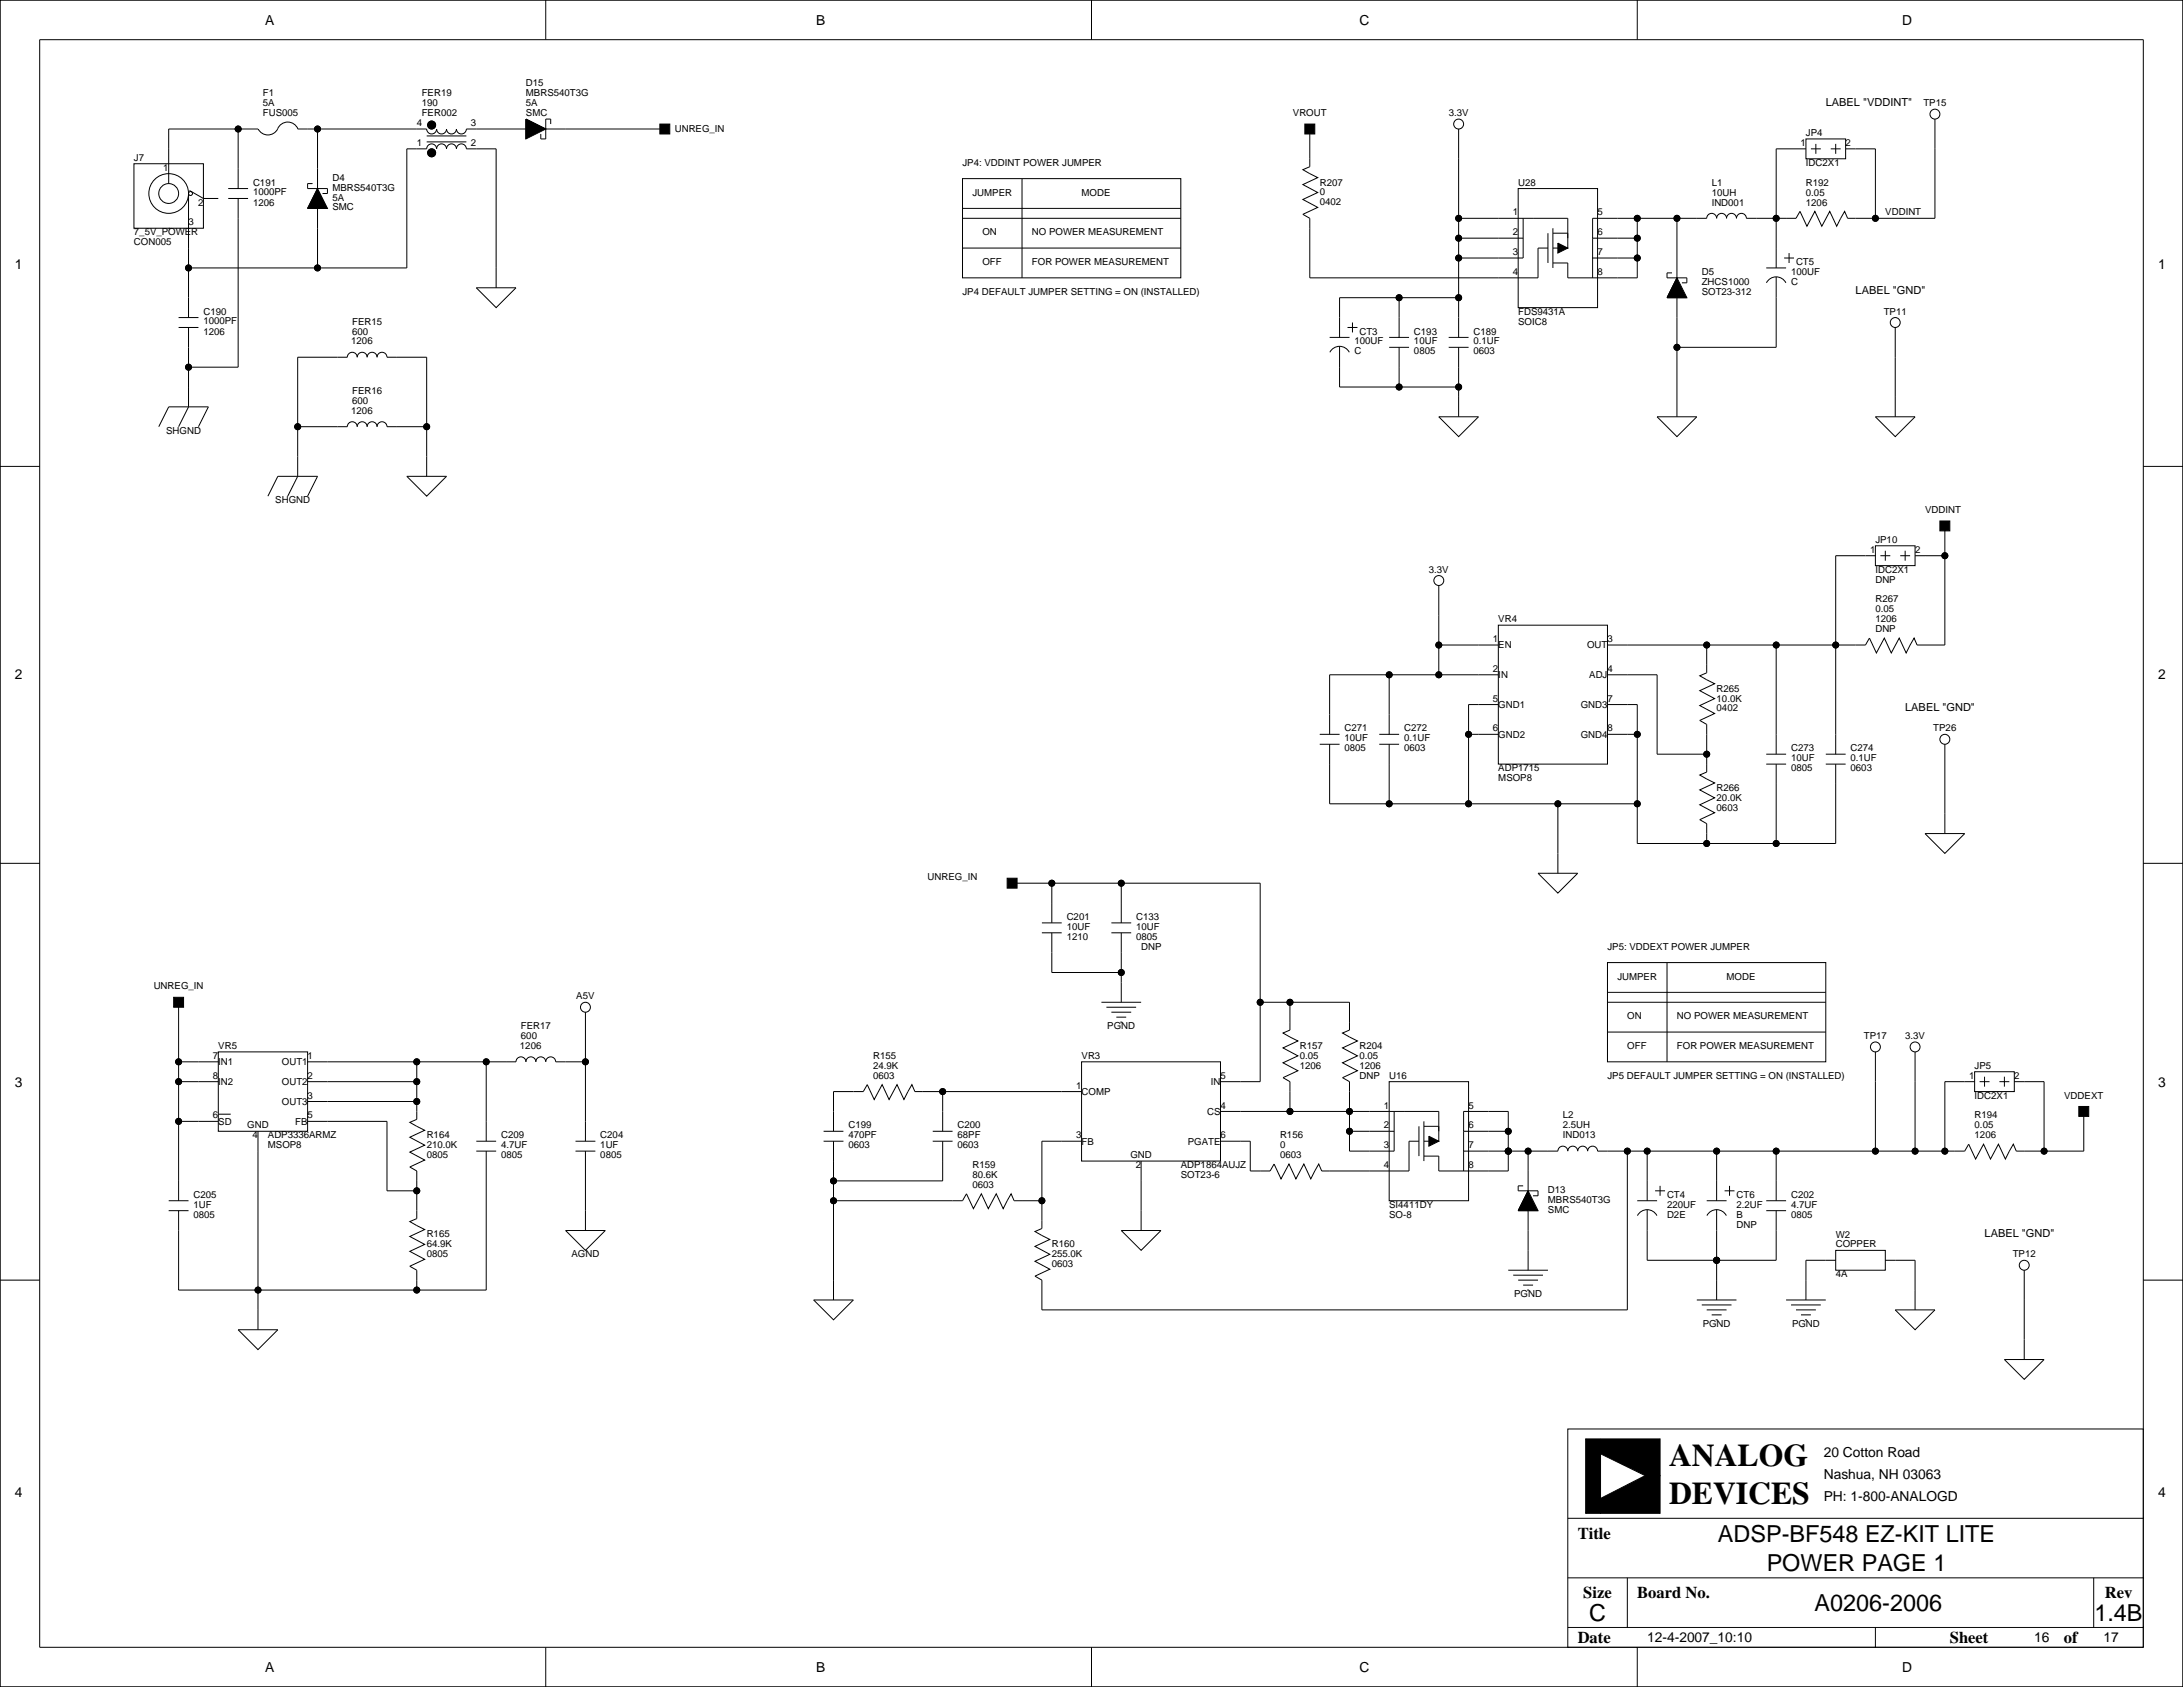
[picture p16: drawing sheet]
<svg xmlns="http://www.w3.org/2000/svg" width="559mm" height="432mm" viewBox="0 0 559 432" stroke-linecap="round" stroke-linejoin="round" font-family="sans-serif">
<defs><g id="words">
<g font-size="8.1">
<text x="427.2" y="375.3">ANALOG</text>
<text x="427.2" y="385">DEVICES</text>
</g>
<g font-size="6">
<text x="439.7" y="394.6">ADSP-BF548 EZ-KIT LITE</text>
<text x="452.2" y="402.2">POWER PAGE 1</text>
<text x="464.5" y="412.4">A0206-2006</text>
<text x="406.8" y="414.9">C</text>
<text x="536.1" y="414.9">1.4B</text>
</g>
<g font-size="4.2">
<text x="403.9" y="393.9">Title</text>
<text x="405.3" y="409.1">Size</text>
<text x="419.1" y="409.1">Board No.</text>
<text x="538.8" y="409.1">Rev</text>
<text x="403.9" y="420.5">Date</text>
<text x="499.1" y="420.5">Sheet</text>
<text x="528.3" y="420.5">of</text>
</g>
<g font-size="3.5">
<text x="67.9" y="6.3">A</text>
<text x="208.9" y="6.3">B</text>
<text x="348" y="6.3">C</text>
<text x="486.9" y="6.3">D</text>
<text x="3.8" y="68.8">1</text>
<text x="552.5" y="68.8">1</text>
<text x="3.8" y="173.7">2</text>
<text x="552.5" y="173.7">2</text>
<text x="3.8" y="278.3">3</text>
<text x="552.5" y="278.3">3</text>
<text x="466.9" y="372.8">20 Cotton Road</text>
<text x="3.8" y="383.3">4</text>
<text x="466.9" y="378.7">Nashua, NH 03063</text>
<text x="552.5" y="383.3">4</text>
<text x="466.9" y="384.3">PH: 1-800-ANALOGD</text>
<text x="421.6" y="420.4">12-4-2007_10:10</text>
<text x="520.7" y="420.4">16</text>
<text x="538.5" y="420.4">17</text>
<text x="67.9" y="428">A</text>
<text x="208.9" y="428">B</text>
<text x="348" y="428">C</text>
<text x="486.9" y="428">D</text>
</g>
<g font-size="2.8">
<text x="467.4" y="27.1">LABEL &quot;VDDINT&quot;</text>
<text x="475" y="75.4">LABEL &quot;GND&quot;</text>
<text x="487.7" y="182">LABEL &quot;GND&quot;</text>
<text x="508" y="316.7">LABEL &quot;GND&quot;</text>
</g>
<g font-size="2.5">
<text x="134.6" y="22.1">D15</text>
<text x="67.3" y="24.6">F1</text>
<text x="67.3" y="29.7">FUS005</text>
<text x="67.3" y="27.2">5A</text>
<text x="107.9" y="24.7">FER19</text>
<text x="107.9" y="29.7">FER002</text>
<text x="107.9" y="27.2">190</text>
<text x="134.6" y="24.7">MBRS540T3G</text>
<text x="134.6" y="29.7">SMC</text>
<text x="134.6" y="27.2">5A</text>
<text x="331" y="29.7">VROUT</text>
<text x="370.8" y="29.7">3.3V</text>
<text x="492.3" y="27.2">TP15</text>
<text x="106.7" y="32.3">4</text>
<text x="120.5" y="32.3">3</text>
<text x="172.7" y="33.9">UNREG_IN</text>
<text x="462.3" y="34.8">JP4</text>
<text x="34.3" y="41.2">J7</text>
<text x="106.7" y="37.4">1</text>
<text x="120.5" y="37.4">2</text>
<text x="460.9" y="37.4">1</text>
<text x="472.4" y="37.4">2</text>
<text x="41.8" y="43.7">1</text>
<text x="64.8" y="47.5">C191</text>
<text x="85.1" y="46.3">D4</text>
<text x="246.4" y="42.4">JP4: VDDINT POWER JUMPER</text>
<text x="337.8" y="47.5">R207</text>
<text x="388.6" y="47.5">U28</text>
<text x="438.1" y="47.5">L1</text>
<text x="462.3" y="42.4">IDC2X1</text>
<text x="462.3" y="47.5">R192</text>
<text x="50.7" y="52.6">2</text>
<text x="64.8" y="52.6">1206</text>
<text x="64.8" y="50">1000PF</text>
<text x="85.1" y="51.3">5A</text>
<text x="85.1" y="48.8">MBRS540T3G</text>
<text x="85.1" y="53.9">SMC</text>
<text x="248.9" y="50.1">JUMPER</text>
<text x="276.9" y="50.1">MODE</text>
<text x="337.8" y="50">0</text>
<text x="337.8" y="52.6">0402</text>
<text x="438.1" y="50.1">10UH</text>
<text x="438.1" y="52.6">IND001</text>
<text x="462.3" y="50.1">0.05</text>
<text x="462.3" y="52.6">1206</text>
<text x="48.3" y="57.7">3</text>
<text x="387.2" y="55.1">1</text>
<text x="408.9" y="55.1">5</text>
<text x="482.6" y="55.1">VDDINT</text>
<text x="34.3" y="62.8">CON005</text>
<text x="34.3" y="60.2">7_5V_POWER</text>
<text x="251.5" y="60.2">ON</text>
<text x="264.2" y="60.2">NO POWER MEASUREMENT</text>
<text x="387.2" y="65.3">3</text>
<text x="387.2" y="60.2">2</text>
<text x="408.9" y="65.3">7</text>
<text x="408.9" y="60.2">6</text>
<text x="251.5" y="67.8">OFF</text>
<text x="264.2" y="67.8">FOR POWER MEASUREMENT</text>
<text x="387.2" y="70.4">4</text>
<text x="408.9" y="70.4">8</text>
<text x="435.6" y="70.4">D5</text>
<text x="458.5" y="70.4">100UF</text>
<text x="459.7" y="67.8">CT5</text>
<text x="246.4" y="75.5">JP4 DEFAULT JUMPER SETTING = ON (INSTALLED)</text>
<text x="435.6" y="75.5">SOT23-312</text>
<text x="435.6" y="72.9">ZHCS1000</text>
<text x="458.5" y="72.9">C</text>
<text x="52.1" y="80.5">C190</text>
<text x="52.1" y="83.1">1000PF</text>
<text x="90.2" y="83.1">FER15</text>
<text x="388.6" y="83.1">SOIC8</text>
<text x="388.6" y="80.5">FDS9431A</text>
<text x="482.2" y="80.5">TP11</text>
<text x="52.1" y="85.6">1206</text>
<text x="89.9" y="88.2">1206</text>
<text x="90.2" y="85.6">600</text>
<text x="346.7" y="88.1">100UF</text>
<text x="348" y="85.6">CT3</text>
<text x="361.9" y="85.6">C193</text>
<text x="361.9" y="88.1">10UF</text>
<text x="377.2" y="85.6">C189</text>
<text x="377.2" y="88.1">0.1UF</text>
<text x="346.7" y="90.7">C</text>
<text x="361.9" y="90.7">0805</text>
<text x="377.2" y="90.7">0603</text>
<text x="90.2" y="100.9">FER16</text>
<text x="89.9" y="105.9">1206</text>
<text x="90.2" y="103.4">600</text>
<text x="42.5" y="111">SHGND</text>
<text x="70.5" y="128.8">SHGND</text>
<text x="492.8" y="131.3">VDDINT</text>
<text x="478.7" y="141.5">1</text>
<text x="480.1" y="139">JP10</text>
<text x="490.2" y="141.5">2</text>
<text x="365.8" y="146.6">3.3V</text>
<text x="480.1" y="146.6">IDC2X1</text>
<text x="480.1" y="149.1">DNP</text>
<text x="480.1" y="154.2">R267</text>
<text x="383.5" y="159.3">VR4</text>
<text x="480.1" y="159.3">1206</text>
<text x="480.1" y="156.7">0.05</text>
<text x="480.1" y="161.8">DNP</text>
<text x="382.2" y="164.4">1</text>
<text x="383.5" y="166">EN</text>
<text x="406.3" y="166">OUT</text>
<text x="411.5" y="164.4">3</text>
<text x="382.2" y="172">2</text>
<text x="383.5" y="173.6">IN</text>
<text x="406.8" y="173.6">ADJ</text>
<text x="411.5" y="172">4</text>
<text x="382.2" y="179.6">5</text>
<text x="411.5" y="179.6">7</text>
<text x="439.4" y="179.6">10.0K</text>
<text x="439.4" y="177">R265</text>
<text x="383.5" y="181.2">GND1</text>
<text x="404.6" y="181.2">GND3</text>
<text x="439.4" y="182.1">0402</text>
<text x="344.2" y="189.7">10UF</text>
<text x="344.2" y="187.2">C271</text>
<text x="359.4" y="187.2">C272</text>
<text x="359.4" y="189.7">0.1UF</text>
<text x="382.2" y="187.2">6</text>
<text x="383.5" y="188.8">GND2</text>
<text x="404.6" y="188.8">GND4</text>
<text x="411.5" y="187.2">8</text>
<text x="494.9" y="187.2">TP26</text>
<text x="344.2" y="192.3">0805</text>
<text x="359.4" y="192.3">0603</text>
<text x="383.5" y="197.4">ADP1715</text>
<text x="458.5" y="192.3">C273</text>
<text x="458.5" y="194.8">10UF</text>
<text x="458.5" y="197.4">0805</text>
<text x="473.7" y="192.3">C274</text>
<text x="473.7" y="197.4">0603</text>
<text x="473.7" y="194.8">0.1UF</text>
<text x="383.5" y="199.9">MSOP8</text>
<text x="439.4" y="202.4">R266</text>
<text x="439.4" y="205">20.0K</text>
<text x="439.4" y="207.5">0603</text>
<text x="237.5" y="225.3">UNREG_IN</text>
<text x="273.1" y="235.5">C201</text>
<text x="273.1" y="238">10UF</text>
<text x="290.8" y="235.5">C133</text>
<text x="290.8" y="238">10UF</text>
<text x="273.1" y="240.6">1210</text>
<text x="290.8" y="240.6">0805</text>
<text x="292.1" y="243.1">DNP</text>
<text x="411.5" y="243.1">JP5: VDDEXT POWER JUMPER</text>
<text x="414" y="250.7">JUMPER</text>
<text x="442" y="250.7">MODE</text>
<text x="39.3" y="253.3">UNREG_IN</text>
<text x="147.5" y="255.8">A5V</text>
<text x="133.3" y="263.4">FER17</text>
<text x="283.5" y="263.4">PGND</text>
<text x="416.6" y="260.9">ON</text>
<text x="429.3" y="260.9">NO POWER MEASUREMENT</text>
<text x="55.9" y="268.5">VR5</text>
<text x="133.1" y="268.5">1206</text>
<text x="133.3" y="266">600</text>
<text x="332.7" y="268.5">R157</text>
<text x="348" y="268.5">R204</text>
<text x="416.6" y="268.5">OFF</text>
<text x="429.3" y="268.5">FOR POWER MEASUREMENT</text>
<text x="477.1" y="266">TP17</text>
<text x="487.7" y="266">3.3V</text>
<text x="54.5" y="271">7</text>
<text x="55.9" y="272.7">IN1</text>
<text x="72.2" y="272.7">OUT1</text>
<text x="78.7" y="271">1</text>
<text x="223.5" y="271">R155</text>
<text x="223.5" y="273.6">24.9K</text>
<text x="276.9" y="271">VR3</text>
<text x="332.7" y="271">0.05</text>
<text x="332.7" y="273.6">1206</text>
<text x="348" y="273.6">1206</text>
<text x="348" y="271">0.05</text>
<text x="505.5" y="273.6">JP5</text>
<text x="54.5" y="276.1">8</text>
<text x="55.9" y="277.7">IN2</text>
<text x="72.2" y="277.7">OUT2</text>
<text x="78.7" y="276.1">2</text>
<text x="78.7" y="281.2">3</text>
<text x="223.5" y="276.1">0603</text>
<text x="275.5" y="278.7">1</text>
<text x="276.9" y="280.3">COMP</text>
<text x="310" y="277.7">IN</text>
<text x="312.4" y="276.1">5</text>
<text x="348" y="276.1">DNP</text>
<text x="355.6" y="276.1">U16</text>
<text x="411.5" y="276.1">JP5 DEFAULT JUMPER SETTING = ON (INSTALLED)</text>
<text x="504.1" y="276.1">1</text>
<text x="505.5" y="281.2">IDC2X1</text>
<text x="515.6" y="276.1">2</text>
<text x="528.4" y="281.2">VDDEXT</text>
<text x="54.5" y="286.3">6</text>
<text x="55.9" y="287.9">SD</text>
<text x="72.2" y="282.8">OUT3</text>
<text x="75.6" y="287.9">FB</text>
<text x="78.7" y="286.3">5</text>
<text x="309" y="285.4">CS</text>
<text x="312.4" y="283.7">4</text>
<text x="354.2" y="283.7">1</text>
<text x="375.9" y="283.7">5</text>
<text x="400" y="286.3">L2</text>
<text x="505.5" y="286.3">R194</text>
<text x="63.3" y="288.8">GND</text>
<text x="64.7" y="291.3">4</text>
<text x="68.6" y="293.9">MSOP8</text>
<text x="68.6" y="291.4">ADP3336ARMZ</text>
<text x="109.2" y="291.3">R164</text>
<text x="109.2" y="293.9">210.0K</text>
<text x="128.3" y="291.4">C209</text>
<text x="128.3" y="293.9">4.7UF</text>
<text x="153.7" y="291.4">C204</text>
<text x="153.7" y="293.9">1UF</text>
<text x="217.2" y="288.8">C199</text>
<text x="217.2" y="291.3">470PF</text>
<text x="217.2" y="293.9">0603</text>
<text x="245.1" y="288.8">C200</text>
<text x="245.1" y="291.3">68PF</text>
<text x="245.1" y="293.9">0603</text>
<text x="275.5" y="291.4">3</text>
<text x="276.9" y="293">FB</text>
<text x="304" y="293">PGATE</text>
<text x="312.4" y="291.4">6</text>
<text x="327.7" y="291.4">R156</text>
<text x="327.7" y="293.9">0</text>
<text x="354.2" y="293.9">3</text>
<text x="354.2" y="288.8">2</text>
<text x="375.9" y="293.9">7</text>
<text x="375.9" y="288.8">6</text>
<text x="400" y="288.8">2.5UH</text>
<text x="400" y="291.4">IND013</text>
<text x="505.5" y="291.4">1206</text>
<text x="505.5" y="288.8">0.05</text>
<text x="109.2" y="296.4">0805</text>
<text x="128.3" y="296.4">0805</text>
<text x="153.7" y="296.4">0805</text>
<text x="248.9" y="299">R159</text>
<text x="289.4" y="296.4">GND</text>
<text x="290.7" y="299">2</text>
<text x="302.3" y="299">ADP1864AUJZ</text>
<text x="327.7" y="296.4">0603</text>
<text x="354.2" y="299">4</text>
<text x="375.9" y="299">8</text>
<text x="248.9" y="301.5">80.6K</text>
<text x="248.9" y="304.1">0603</text>
<text x="302.3" y="301.5">SOT23-6</text>
<text x="396.2" y="305.3">D13</text>
<text x="49.5" y="306.6">C205</text>
<text x="49.5" y="309.1">1UF</text>
<text x="49.5" y="311.7">0805</text>
<text x="355.6" y="309.1">SI4411DY</text>
<text x="355.6" y="311.7">SO-8</text>
<text x="396.2" y="307.9">MBRS540T3G</text>
<text x="396.2" y="310.4">SMC</text>
<text x="426.7" y="306.6">CT4</text>
<text x="426.7" y="309.1">220UF</text>
<text x="426.7" y="311.7">D2E</text>
<text x="444.5" y="306.6">CT6</text>
<text x="444.5" y="309.1">2.2UF</text>
<text x="444.5" y="311.7">B</text>
<text x="458.5" y="306.6">C202</text>
<text x="458.5" y="309.1">4.7UF</text>
<text x="458.5" y="311.7">0805</text>
<text x="109.2" y="316.7">R165</text>
<text x="444.5" y="314.2">DNP</text>
<text x="469.9" y="316.8">W2</text>
<text x="109.2" y="321.8">0805</text>
<text x="109.2" y="319.3">64.9K</text>
<text x="146.3" y="321.8">AGND</text>
<text x="269.2" y="319.3">R160</text>
<text x="269.2" y="321.8">255.0K</text>
<text x="469.9" y="319.3">COPPER</text>
<text x="515.2" y="321.8">TP12</text>
<text x="269.2" y="324.4">0603</text>
<text x="469.9" y="326.9">4A</text>
<text x="387.6" y="332">PGND</text>
<text x="435.9" y="339.6">PGND</text>
<text x="458.7" y="339.6">PGND</text>
</g>
</g></defs>
<g fill="none" stroke="#000" stroke-width=".26">
<path d="M0 0h558.8v431.8h-558.8zM10.2 10.2h538.4v411.4h-538.4zM139.7 0v10.2M279.4 0v10.2M419.1 0v10.2M61 33v15.3M66 33h-22.8v14M76.2 33h33a1.27 1.27 0 0 0 1.3 1.3 1.27 1.27 0 0 0 1.3-1.3 1.27 1.27 0 0 0 1.2 1.3 1.27 1.27 0 0 0 1.3-1.3 1.27 1.27 0 0 0 1.3 1.3 1.27 1.27 0 0 0 1.2-1.3 1.27 1.27 0 0 0 1.3 1.3 1.27 1.27 0 0 0 1.3-1.3h15.2M76.3 33a2.89 2.89 0 0 0-2.9-1.7 2.89 2.89 0 0 0-2.6 2.2 2.79 2.79 0 0 1-4.7-.5M81.3 33v19.8M109.2 34.8h10.2M109.2 36.3h10.2"/>
<path d="M135.1 33h35.1M139.7 33l-5.1-2.5v5.1M141 31.8v-1.3h-1.3v5.1h-1.3v-1.3M335.3 33v9.7l-1.8 .7 3.8 2.1-3.8 1.7 3.8 2.1-3.8 1.8 3.8 2-3.8 1.8 1.8 1v15.2h58.4v-7.6h2.5M373.4 33v53.4M462.3 35.6h10.1v5h-10.1zM462.3 38.1h-7.6v30.5M463.5 38.1h2.6M464.8 36.8v2.6M468.6 38.1h2.6M469.9 36.8v2.6M472.4 38.1h7.7v17.8"/>
<path d="M492.8 27.9h.1M495.3 30.5v25.4h-22.4l-.7-1.8-2 3.8-1.8-3.8-2.1 3.8-1.7-3.8-2.1 3.8-1.7-3.8-1.1 1.8h-12.7a1.27 1.27 0 0 0-1.2-1.3 1.27 1.27 0 0 0-1.3 1.3 1.27 1.27 0 0 0-1.3-1.3 1.27 1.27 0 0 0-1.2 1.3 1.27 1.27 0 0 0-1.3-1.3 1.27 1.27 0 0 0-1.3 1.3 1.27 1.27 0 0 0-1.2-1.3 1.27 1.27 0 0 0-1.3 1.3h-29.2v15.2M504.2 27.9h.1M33 50.8h.1M34.3 41.9h17.8v16.5h-17.8zM35.6 48.3h.1M35.6 50.8h.1M43.2 50.8h.1M43.2 40.6h.1M43.2 58.4h.1M48.3 49.5v31.8M48.5 48.8l3.6 2h3.8"/>
<path d="M49.5 50.8h.1M49.5 49.5h.1M50.8 50.8h.1M53.3 52.1h.1M58.4 48.3h5.1M58.4 50.8h5.1M61 50.8v43.2h-12.7M80 47h-1.3v1.3h5.1v1.2h-1.3M81.3 53.3v15.3M81.3 48.3l-2.6 5h5.1M246.4 45.7h55.9v25.4h-55.9zM246.4 55.9h55.9"/>
<path d="M246.4 53.3h55.9M261.6 45.7v25.4M373.4 55.9h27.9v5.1M388.6 48.3h20.3v30.4h-20.3zM389.9 55.9v10.1h-16.5M396.2 59.7v7.6M397.5 59.7h3.8v3.8h-3.8M397.5 58.4v10.2M419.1 55.9v15.2h-17.8v-3.8h-3.8M429.3 55.9v19.8M48.3 68.6h55.8v-30.5h5.1a1.27 1.27 0 0 1 1.3-1.3 1.27 1.27 0 0 1 1.3 1.3 1.27 1.27 0 0 1 1.2-1.3 1.27 1.27 0 0 1 1.3 1.3 1.27 1.27 0 0 1 1.3-1.3 1.27 1.27 0 0 1 1.2 1.3 1.27 1.27 0 0 1 1.3-1.3 1.27 1.27 0 0 1 1.3 1.3h7.6v35.6M121.9 73.7h10.2l-5.1 5z"/>
<path d="M246.4 63.5h55.9M358.1 76.2v10.2M373.4 61h16.5M373.4 76.2h-30.5v10.2M407.7 61h11.4M407.7 66h11.4M428 69.8h-1.3v1.3h5.1v1.3h-1.3M429.3 76.2v30.5M429.3 71.1l-2.6 5.1h5.1M452.1 68.6h5.1M452.2 72.4a2.79 2.79 0 0 1 4.9 0M454.7 70.9v18h-25.4"/>
<path d="M456.7 66h2.5M458 64.8v2.5M45.7 81.3h5.1M45.7 83.8h5.1M48.3 83.8v20.3l-2.6 5.1M340.4 86.4h5M340.4 90.2a2.79 2.79 0 0 1 5 0M342.9 88.6v10.5h30.5M344.9 83.8h2.6M346.2 82.6v2.5M355.6 86.4h5.1M355.6 88.9h5.1"/>
<path d="M358.1 88.9v10.2M370.8 86.4h5.1M370.8 88.9h5.1M373.4 88.9v17.8M482.6 81.3h.1M485.1 83.8v22.9M494 81.3h.1M0 119.4h10.2M40.6 109.2l2.6-5.1h10.1l-2.5 5.1M76.2 109.2h12.7a1.27 1.27 0 0 1 1.3-1.2 1.27 1.27 0 0 1 1.2 1.2 1.27 1.27 0 0 1 1.3-1.3 1.27 1.27 0 0 1 1.3 1.3 1.27 1.27 0 0 1 1.3-1.3 1.27 1.27 0 0 1 1.2 1.3 1.27 1.27 0 0 1 1.3-1.3 1.27 1.27 0 0 1 1.3 1.3h10.1M368.3 106.7h10.2l-5.1 5.1zM424.2 106.7h10.1l-5 5.1z"/>
<path d="M480.1 106.7h10.1l-5.1 5.1zM548.6 119.4h10.2M68.6 127l2.5-5.1h10.2l-2.6 5.1M104.1 121.9h10.2l-5.1 5.1zM109.2 121.9v-30.5h-10.1a1.27 1.27 0 0 0-1.3-1.2 1.27 1.27 0 0 0-1.3 1.2 1.27 1.27 0 0 0-1.2-1.2 1.27 1.27 0 0 0-1.3 1.2 1.27 1.27 0 0 0-1.3-1.2 1.27 1.27 0 0 0-1.3 1.2 1.27 1.27 0 0 0-1.2-1.2 1.27 1.27 0 0 0-1.3 1.2h-12.7v30.5l-2.5 5.1M480.1 139.7h10.1v5.1h-10.1zM497.8 134.6v30.5h-7.1l-.7-1.8-2.1 3.8-1.7-3.8-2.1 3.8-1.8-3.8-2 3.8-1.8-3.8-1 1.8h-66M368.3 149.9v22.8M480.1 142.2h-10.2v50.8M481.3 142.2h2.6M482.6 141v2.5M486.4 142.2h2.5"/>
<path d="M487.7 141v2.5M490.2 142.2h7.6M355.6 172.7v15.3M368.3 165.1h15.2M383.5 160h28v35.6h-28zM383.5 172.7h-43.1v15.3M411.5 172.7h12.7v20.3h12.7M436.9 165.1v7.1l-1.8 .8 3.8 2-3.8 1.8 3.8 2-3.8 1.8 3.8 2-3.8 1.8 1.8 1v12.2l-1.8 .8 3.8 2-3.8 1.8 3.8 2-3.8 1.8 3.8 2-3.8 1.8 1.8 1v5.1M454.7 165.1v27.9M337.8 188h5.1M337.8 190.5h5.1M340.4 190.5v15.2h78.7"/>
<path d="M353.1 188h5M353.1 190.5h5M355.6 190.5v15.2M375.9 188h7.6M383.5 180.3h-7.6v25.4M411.5 180.3h7.6v35.6h50.8v-20.3M411.5 188h7.6M452.1 193h5.1M452.1 195.6h5.1M454.7 195.6v20.3M467.4 193h5M467.4 195.6h5"/>
<path d="M495.3 188h.1M497.8 190.5v22.9M506.7 188h.1M398.8 205.7v17.8M492.8 213.4h10.1l-5.1 5zM0 221h10.2M259.1 226.1h63.5v50.8h-10.2M266.7 236.2h5.1M266.7 238.8h5.1M269.2 226.1v10.1M269.2 238.8v10.1h17.8M284.5 236.2h5.1"/>
<path d="M284.5 238.8h5.1M287 226.1v10.1M287 238.8v17.7M393.7 223.5h10.2l-5.1 5.1zM548.6 221h10.2M45.7 256.5v50.8M149.9 259.1v33M281.9 256.5h10.2M283.2 257.8h7.6M284.5 259.1h5.1M322.6 256.5h22.8v7.2l-1.7 .7 3.8 2-3.8 1.8 3.8 2.1-3.8 1.7 3.8 2.1-3.8 1.7 1.7 1.1v17.7h11.5v-10.1M330.2 256.5v7.2l-1.8 .7 3.8 2-3.8 1.8 3.8 2.1-3.8 1.7 3.8 2.1-3.8 1.7 1.8 1.1v7.6"/>
<path d="M411.5 246.4h55.9v25.4h-55.9zM411.5 256.5h55.9M411.5 254h55.9M426.7 246.4v25.4M45.7 271.8h10.2M45.7 276.9h10.2M55.9 269.2h22.8v20.4h-22.8zM78.7 271.8h53.4a1.27 1.27 0 0 1 1.2-1.3 1.27 1.27 0 0 1 1.3 1.3 1.27 1.27 0 0 1 1.3-1.3 1.27 1.27 0 0 1 1.3 1.3 1.27 1.27 0 0 1 1.2-1.3 1.27 1.27 0 0 1 1.3 1.3 1.27 1.27 0 0 1 1.3-1.3 1.27 1.27 0 0 1 1.2 1.3h7.7M78.7 276.9h28M106.7 271.8v14.7l-1.8 .8 3.8 2-3.8 1.8 3.8 2-3.8 1.8 3.8 2-3.8 1.8 1.8 1v12.2l-1.8 .8 3.8 2-3.8 1.8 3.8 2-3.8 1.8 3.8 2-3.8 1.8 1.8 1v5.1M124.5 271.8v20.3M241.3 279.4v10.2"/>
<path d="M276.9 271.8h35.5v25.4h-35.5zM276.9 279.4h-42.7l-.8-1.8-2 3.8-1.8-3.8-2 3.8-1.8-3.8-2 3.8-1.8-3.8-1 1.8h-7.6v10.2M285.8 260.3h2.5M286.8 261.6h.5M355.6 276.9h20.3v30.4h-20.3zM411.5 264.2h55.9M477.5 266.7h.1M480.1 269.2v25.4M488.9 266.7h.1M490.2 269.2v25.4M505.5 274.3h10.1v5.1h-10.1zM505.5 276.9h-7.7v17.7"/>
<path d="M506.7 276.9h2.6M508 275.6v2.5M511.8 276.9h2.5M513.1 275.6v2.5M515.6 276.9h7.6v17.7M45.7 287h10.2M55.9 285.2h3.2M66 289.6v50.8M78.7 287h20.4v17.8h7.6M78.7 281.9h28M121.9 294.6h5.1M121.9 292.1h5.1"/>
<path d="M124.5 294.6v35.6h-78.8v-20.3M147.3 294.6h5.1M147.3 292.1h5.1M149.9 294.6v20.4M210.8 292.1h5.1M210.8 289.6h5.1M213.4 292.1v40.6M238.8 292.1h5M238.8 289.6h5M241.3 292.1v10.2h-27.9M276.9 292.1h-10.2v22.4l-1.8 .7 3.8 2-3.8 1.8 3.8 2.1-3.8 1.7 3.8 2.1-3.8 1.7 1.8 1.1v7.6h149.9v-40.7M292.1 297.2v17.8"/>
<path d="M312.4 292.1h7.6v7.6h5.1l1-1.8 1.8 3.9 2-3.9 1.8 3.9 2.1-3.9 1.7 3.9 2.1-3.9 .7 1.8h22.4v-7.6h2.5M312.4 284.5h55.9v5.1M345.4 289.6h11.5M363.2 288.3v7.6M364.5 288.3h3.8v3.8h-3.8M364.5 295.9h3.8v3.8h17.8v-15.2h-11.5v15.2M364.5 287v10.2M374.6 289.6h11.5M386.1 294.6h.1M391.2 294.6v14.8M421.6 294.6v12.7M439.4 294.6v12.7"/>
<path d="M454.7 294.6v12.7M533.4 284.5v10.1h-17.3l-.7-1.7-2.1 3.8-1.7-3.8-2.1 3.8-1.8-3.8-2 3.8-1.8-3.8-1 1.7h-94a1.27 1.27 0 0 0-1.2-1.2 1.27 1.27 0 0 0-1.3 1.2 1.27 1.27 0 0 0-1.3-1.2 1.27 1.27 0 0 0-1.2 1.2 1.27 1.27 0 0 0-1.3-1.2 1.27 1.27 0 0 0-1.3 1.2 1.27 1.27 0 0 0-1.3-1.2 1.27 1.27 0 0 0-1.2 1.2h-24.2M43.2 307.3h5.1M43.2 309.9h5.1M144.8 315h10.1l-5 5zM213.4 307.3h33l1-1.7 1.8 3.8 2-3.8 1.8 3.8 2-3.8 1.8 3.8 2-3.8 .8 1.7h7.1M287 315h10.2l-5.1 5zM389.9 303.5h-1.3v1.3h5.1v1.3h-1.3M391.2 309.9v15.2M391.2 304.8l-2.6 5.1h5.1M419.1 307.3h5.1M419.2 311.2a2.79 2.79 0 0 1 4.9 0"/>
<path d="M421.6 309.6v13h33.1v-12.7M423.7 304.8h2.5M424.9 303.5v2.6M436.9 307.3h5.1M436.9 311.2a2.79 2.79 0 0 1 5 0M439.4 309.6v23.1M441.5 304.8h2.5M442.7 303.5v2.6M452.1 307.3h5.1M452.1 309.9h5.1M0 327.7h10.2M208.3 332.7h10.1l-5 5.1z"/>
<path d="M386.1 325.1h10.1M387.3 326.4h7.7M388.6 327.7h5.1M389.9 328.9h2.5M390.9 330.2h.5M434.3 332.7h10.2M435.6 334h7.6M436.9 335.3h5.1M438.1 336.5h2.6M439.2 337.8h.5M457.2 332.7h10.2M458.5 334h7.6"/>
<path d="M459.7 335.3h5.1M461 336.5h2.5M462 337.8h.5M469.9 320h12.7v5.1h-12.7zM469.9 322.6h-7.6v10.1M482.6 322.6h7.6v12.7M485.1 335.3h10.2l-5.1 5.1zM515.6 322.6h.1M518.2 325.1v22.9M527 322.6h.1M548.6 327.7h10.2M61 340.4h10.1l-5.1 5z"/>
<path d="M513.1 348h10.1l-5 5.1zM401.3 365.8h147.3v55.8h-147.3zM401.3 388.6h147.3M401.3 403.9h147.3M401.3 416.6h147.3M416.6 403.9v12.7M480.1 416.6v5M535.9 403.9v12.7M139.7 421.6v10.2M279.4 421.6v10.2M419.1 421.6v10.2"/>
<circle cx="61" cy="33" r=".76"/>
<circle cx="81.3" cy="33" r=".76"/>
<circle cx="110.5" cy="32" r="1.02"/>
<circle cx="110.5" cy="39.1" r="1.02"/>
<circle cx="373.4" cy="31.7" r="1.27"/>
<circle cx="495.3" cy="29.2" r="1.27"/>
<circle cx="43.2" cy="49.5" r="5.1"/>
<circle cx="43.2" cy="49.5" r="2.54"/>
<circle cx="48.8" cy="49.5" r=".51"/>
<circle cx="373.4" cy="55.9" r=".76"/>
<circle cx="419.1" cy="55.9" r=".76"/>
<circle cx="429.3" cy="55.9" r=".76"/>
<circle cx="454.7" cy="55.9" r=".76"/>
<circle cx="480.1" cy="55.9" r=".76"/>
<circle cx="48.3" cy="68.6" r=".76"/>
<circle cx="81.3" cy="68.6" r=".76"/>
<circle cx="358.1" cy="76.2" r=".76"/>
<circle cx="373.4" cy="76.2" r=".76"/>
<circle cx="373.4" cy="61" r=".76"/>
<circle cx="373.4" cy="66" r=".76"/>
<circle cx="419.1" cy="61" r=".76"/>
<circle cx="419.1" cy="66" r=".76"/>
<circle cx="48.3" cy="94" r=".76"/>
<circle cx="358.1" cy="99.1" r=".76"/>
<circle cx="373.4" cy="99.1" r=".76"/>
<circle cx="429.3" cy="88.9" r=".76"/>
<circle cx="485.1" cy="82.5" r="1.27"/>
<circle cx="76.2" cy="109.2" r=".76"/>
<circle cx="109.2" cy="109.2" r=".76"/>
<circle cx="368.3" cy="148.6" r="1.27"/>
<circle cx="497.8" cy="142.2" r=".76"/>
<circle cx="355.6" cy="172.7" r=".76"/>
<circle cx="368.3" cy="172.7" r=".76"/>
<circle cx="368.3" cy="165.1" r=".76"/>
<circle cx="436.9" cy="165.1" r=".76"/>
<circle cx="454.7" cy="165.1" r=".76"/>
<circle cx="469.9" cy="165.1" r=".76"/>
<circle cx="375.9" cy="188" r=".76"/>
<circle cx="419.1" cy="188" r=".76"/>
<circle cx="436.9" cy="193" r=".76"/>
<circle cx="497.8" cy="189.2" r="1.27"/>
<circle cx="355.6" cy="205.7" r=".76"/>
<circle cx="375.9" cy="205.7" r=".76"/>
<circle cx="398.8" cy="205.7" r=".76"/>
<circle cx="419.1" cy="205.7" r=".76"/>
<circle cx="436.9" cy="215.9" r=".76"/>
<circle cx="454.7" cy="215.9" r=".76"/>
<circle cx="269.2" cy="226.1" r=".76"/>
<circle cx="287" cy="226.1" r=".76"/>
<circle cx="149.9" cy="257.8" r="1.27"/>
<circle cx="287" cy="248.9" r=".76"/>
<circle cx="322.6" cy="256.5" r=".76"/>
<circle cx="330.2" cy="256.5" r=".76"/>
<circle cx="45.7" cy="271.8" r=".76"/>
<circle cx="45.7" cy="276.9" r=".76"/>
<circle cx="106.7" cy="271.8" r=".76"/>
<circle cx="106.7" cy="276.9" r=".76"/>
<circle cx="124.5" cy="271.8" r=".76"/>
<circle cx="149.9" cy="271.8" r=".76"/>
<circle cx="241.3" cy="279.4" r=".76"/>
<circle cx="480.1" cy="268" r="1.27"/>
<circle cx="490.2" cy="268" r="1.27"/>
<circle cx="45.7" cy="287" r=".76"/>
<circle cx="106.7" cy="281.9" r=".76"/>
<circle cx="330.2" cy="284.5" r=".76"/>
<circle cx="345.4" cy="284.5" r=".76"/>
<circle cx="345.4" cy="289.6" r=".76"/>
<circle cx="386.1" cy="294.6" r=".76"/>
<circle cx="386.1" cy="289.6" r=".76"/>
<circle cx="391.2" cy="294.6" r=".76"/>
<circle cx="416.6" cy="294.6" r=".76"/>
<circle cx="421.6" cy="294.6" r=".76"/>
<circle cx="439.4" cy="294.6" r=".76"/>
<circle cx="454.7" cy="294.6" r=".76"/>
<circle cx="480.1" cy="294.6" r=".76"/>
<circle cx="490.2" cy="294.6" r=".76"/>
<circle cx="497.8" cy="294.6" r=".76"/>
<circle cx="523.2" cy="294.6" r=".76"/>
<circle cx="106.7" cy="304.8" r=".76"/>
<circle cx="213.4" cy="307.3" r=".76"/>
<circle cx="213.4" cy="302.3" r=".76"/>
<circle cx="266.7" cy="307.3" r=".76"/>
<circle cx="66" cy="330.2" r=".76"/>
<circle cx="106.7" cy="330.2" r=".76"/>
<circle cx="439.4" cy="322.6" r="0"/>
<circle cx="439.4" cy="322.6" r=".76"/>
<circle cx="518.2" cy="323.8" r="1.27"/>
</g>
<g fill="#000" stroke="#000" stroke-width=".26">
<path d="M134.6 30.5l5.1 2.5-5.1 2.6z" fill-rule="evenodd"/>
<path d="M168.9 31.8h2.5v2.5h-2.5z" fill-rule="evenodd"/>
<path d="M334 31.8h2.5v2.5h-2.5z" fill-rule="evenodd"/>
<path d="M81.3 48.3l2.5 5h-5.1z" fill-rule="evenodd"/>
<path d="M398.8 62.2l2.5 1.3-2.5 1.3z" fill-rule="evenodd"/>
<path d="M429.3 71.1l2.5 5.1h-5.1z" fill-rule="evenodd"/>
<path d="M496.6 133.3h2.5v2.6h-2.5z" fill-rule="evenodd"/>
<path d="M257.8 224.8h2.5v2.5h-2.5z" fill-rule="evenodd"/>
<path d="M44.4 255.3h2.6v2.5h-2.6z" fill-rule="evenodd"/>
<path d="M365.8 290.8l2.5 1.3-2.5 1.3z" fill-rule="evenodd"/>
<path d="M532.1 283.2h2.6v2.6h-2.6z" fill-rule="evenodd"/>
<path d="M391.2 304.8l2.5 5.1h-5.1z" fill-rule="evenodd"/>
<path d="M409.7 368.3h15.2v9.4h-3.8l-11.4-5.6z" fill-rule="evenodd"/>
<path d="M405.9 368.3h3.8v19h-3.8z" fill-rule="evenodd"/>
<path d="M409.7 383.5l11.4-5.8h3.8v9.6h-15.2z" fill-rule="evenodd"/>
<circle cx="61" cy="33" r=".76"/>
<circle cx="81.3" cy="33" r=".76"/>
<circle cx="110.5" cy="32" r="1.02"/>
<circle cx="110.5" cy="39.1" r="1.02"/>
<circle cx="373.4" cy="55.9" r=".76"/>
<circle cx="419.1" cy="55.9" r=".76"/>
<circle cx="429.3" cy="55.9" r=".76"/>
<circle cx="454.7" cy="55.9" r=".76"/>
<circle cx="480.1" cy="55.9" r=".76"/>
<circle cx="48.3" cy="68.6" r=".76"/>
<circle cx="81.3" cy="68.6" r=".76"/>
<circle cx="358.1" cy="76.2" r=".76"/>
<circle cx="373.4" cy="76.2" r=".76"/>
<circle cx="373.4" cy="61" r=".76"/>
<circle cx="373.4" cy="66" r=".76"/>
<circle cx="419.1" cy="61" r=".76"/>
<circle cx="419.1" cy="66" r=".76"/>
<circle cx="48.3" cy="94" r=".76"/>
<circle cx="358.1" cy="99.1" r=".76"/>
<circle cx="373.4" cy="99.1" r=".76"/>
<circle cx="429.3" cy="88.9" r=".76"/>
<circle cx="76.2" cy="109.2" r=".76"/>
<circle cx="109.2" cy="109.2" r=".76"/>
<circle cx="497.8" cy="142.2" r=".76"/>
<circle cx="355.6" cy="172.7" r=".76"/>
<circle cx="368.3" cy="172.7" r=".76"/>
<circle cx="368.3" cy="165.1" r=".76"/>
<circle cx="436.9" cy="165.1" r=".76"/>
<circle cx="454.7" cy="165.1" r=".76"/>
<circle cx="469.9" cy="165.1" r=".76"/>
<circle cx="375.9" cy="188" r=".76"/>
<circle cx="419.1" cy="188" r=".76"/>
<circle cx="436.9" cy="193" r=".76"/>
<circle cx="355.6" cy="205.7" r=".76"/>
<circle cx="375.9" cy="205.7" r=".76"/>
<circle cx="398.8" cy="205.7" r=".76"/>
<circle cx="419.1" cy="205.7" r=".76"/>
<circle cx="436.9" cy="215.9" r=".76"/>
<circle cx="454.7" cy="215.9" r=".76"/>
<circle cx="269.2" cy="226.1" r=".76"/>
<circle cx="287" cy="226.1" r=".76"/>
<circle cx="287" cy="248.9" r=".76"/>
<circle cx="322.6" cy="256.5" r=".76"/>
<circle cx="330.2" cy="256.5" r=".76"/>
<circle cx="45.7" cy="271.8" r=".76"/>
<circle cx="45.7" cy="276.9" r=".76"/>
<circle cx="106.7" cy="271.8" r=".76"/>
<circle cx="106.7" cy="276.9" r=".76"/>
<circle cx="124.5" cy="271.8" r=".76"/>
<circle cx="149.9" cy="271.8" r=".76"/>
<circle cx="241.3" cy="279.4" r=".76"/>
<circle cx="45.7" cy="287" r=".76"/>
<circle cx="106.7" cy="281.9" r=".76"/>
<circle cx="330.2" cy="284.5" r=".76"/>
<circle cx="345.4" cy="284.5" r=".76"/>
<circle cx="345.4" cy="289.6" r=".76"/>
<circle cx="386.1" cy="294.6" r=".76"/>
<circle cx="386.1" cy="289.6" r=".76"/>
<circle cx="391.2" cy="294.6" r=".76"/>
<circle cx="416.6" cy="294.6" r=".76"/>
<circle cx="421.6" cy="294.6" r=".76"/>
<circle cx="439.4" cy="294.6" r=".76"/>
<circle cx="454.7" cy="294.6" r=".76"/>
<circle cx="480.1" cy="294.6" r=".76"/>
<circle cx="490.2" cy="294.6" r=".76"/>
<circle cx="497.8" cy="294.6" r=".76"/>
<circle cx="523.2" cy="294.6" r=".76"/>
<circle cx="106.7" cy="304.8" r=".76"/>
<circle cx="213.4" cy="307.3" r=".76"/>
<circle cx="213.4" cy="302.3" r=".76"/>
<circle cx="266.7" cy="307.3" r=".76"/>
<circle cx="66" cy="330.2" r=".76"/>
<circle cx="106.7" cy="330.2" r=".76"/>
<circle cx="439.4" cy="322.6" r=".76"/>
</g>
<use href="#words"/>
</svg>
